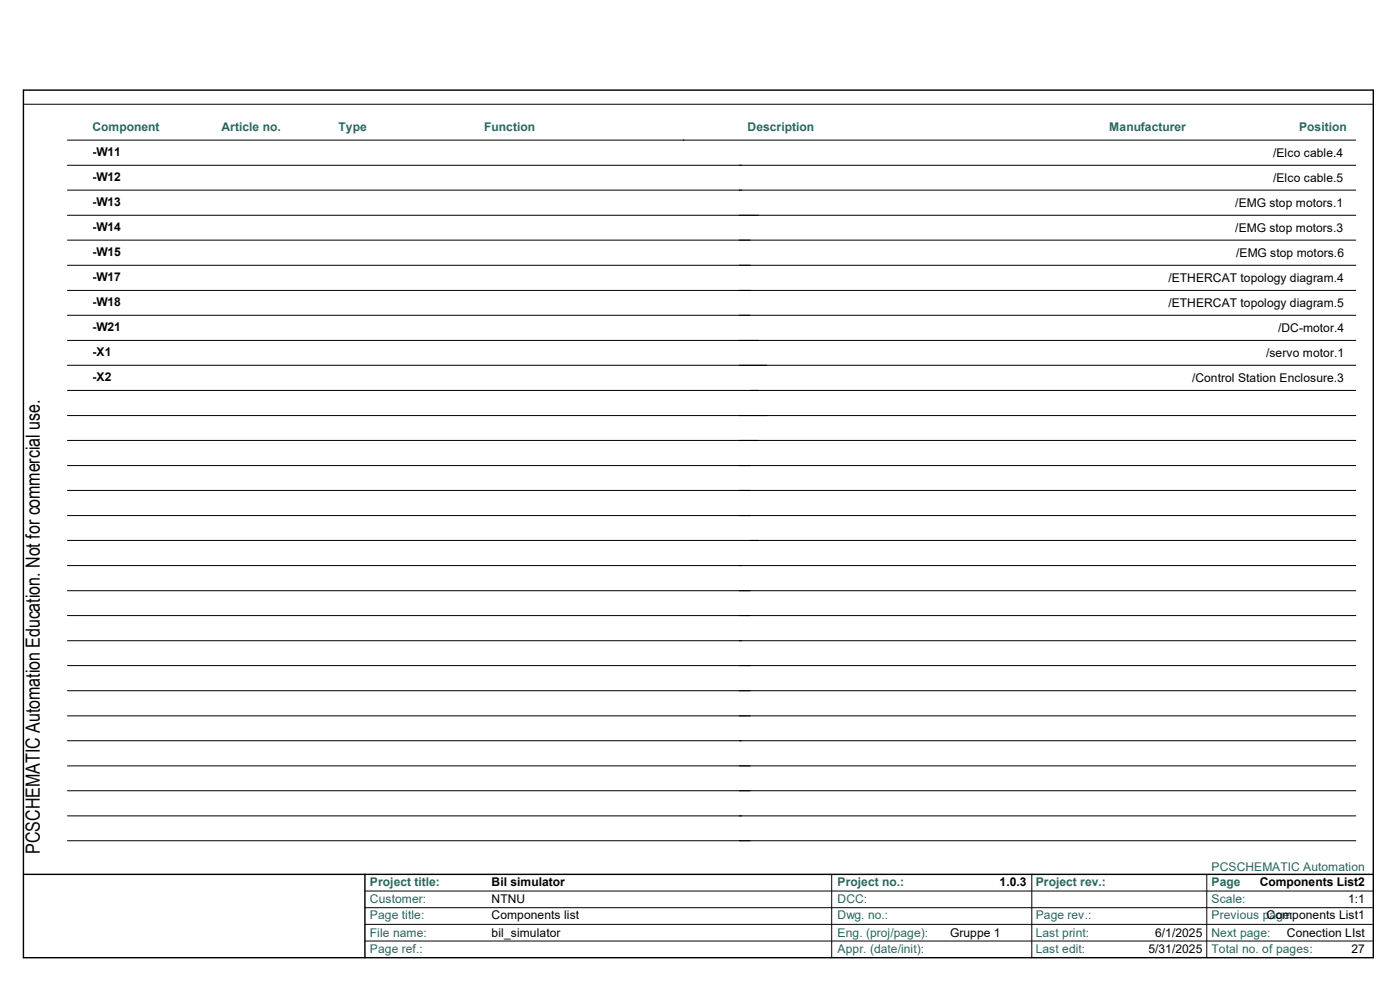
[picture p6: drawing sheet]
<svg xmlns="http://www.w3.org/2000/svg" width="420mm" height="297mm" viewBox="0 0 420 297" stroke-linecap="round" stroke-linejoin="round" font-family="sans-serif">
<defs><g id="words">
<text font-size="5.9" x="12" y="255.9" transform="rotate(-90 12 255.9)">PCSCHEMATIC Automation Education. Not for commercial use.</text>
<g font-size="3.6" fill="#27675f">
<text x="27.8" y="39.3">Component</text>
<text x="66.5" y="39.3">Article no.</text>
<text x="101.5" y="39.3">Type</text>
<text x="145.3" y="39.3">Function</text>
<text x="224.3" y="39.3">Description</text>
<text x="332.7" y="39.3">Manufacturer</text>
<text x="389.7" y="39.3">Position</text>
<text x="363.5" y="260.9">PCSCHEMATIC Automation</text>
<text x="111" y="265.5">Project title:</text>
<text x="251.3" y="265.5">Project no.:</text>
<text x="310.7" y="265.5">Project rev.:</text>
<text x="363.5" y="265.5">Page</text>
<text x="111" y="270.7">Customer:</text>
<text x="111" y="275.5">Page title:</text>
<text x="251.3" y="275.5">Dwg. no.:</text>
<text x="251.3" y="270.7">DCC:</text>
<text x="310.7" y="275.5">Page rev.:</text>
<text x="363.5" y="275.5">Previous page:</text>
<text x="363.5" y="270.7">Scale:</text>
<text x="111" y="280.8">File name:</text>
<text x="251.3" y="280.8">Eng. (proj/page):</text>
<text x="310.7" y="280.8">Last print:</text>
<text x="363.5" y="280.8">Next page:</text>
<text x="111" y="285.5">Page ref.:</text>
<text x="251.3" y="285.5">Appr. (date/init):</text>
<text x="310.7" y="285.5">Last edit:</text>
<text x="363.5" y="285.5">Total no. of pages:</text>
</g>
<g font-size="3.6">
<text x="27.8" y="46.8">-W11</text>
<text x="381.9" y="47">/Elco cable.4</text>
<text x="27.8" y="54.3">-W12</text>
<text x="381.9" y="54.4">/Elco cable.5</text>
<text x="27.8" y="61.8">-W13</text>
<text x="370.6" y="62">/EMG stop motors.1</text>
<text x="27.8" y="69.3">-W14</text>
<text x="370.6" y="69.4">/EMG stop motors.3</text>
<text x="27.8" y="76.8">-W15</text>
<text x="370.8" y="77">/EMG stop motors.6</text>
<text x="27.8" y="84.3">-W17</text>
<text x="350.5" y="84.5">/ETHERCAT topology diagram.4</text>
<text x="27.8" y="91.8">-W18</text>
<text x="350.5" y="91.9">/ETHERCAT topology diagram.5</text>
<text x="27.8" y="99.3">-W21</text>
<text x="383.5" y="99.5">/DC-motor.4</text>
<text x="27.8" y="106.8">-X1</text>
<text x="379.8" y="106.9">/servo motor.1</text>
<text x="27.8" y="114.3">-X2</text>
<text x="357.6" y="114.5">/Control Station Enclosure.3</text>
<text x="147.5" y="265.5">Bil simulator</text>
<text x="299.9" y="265.5">1.0.3</text>
<text x="378" y="265.5">Components List2</text>
<text x="147.5" y="270.7">NTNU</text>
<text x="147.5" y="275.5">Components list</text>
<text x="380" y="275.5">Components List1</text>
<text x="404.5" y="270.7">1:1</text>
<text x="147.5" y="280.8">bil_simulator</text>
<text x="285.1" y="280.8">Gruppe 1</text>
<text x="346.5" y="280.8">6/1/2025</text>
<text x="386.1" y="280.8">Conection LIst</text>
<text x="344.5" y="285.5">5/31/2025</text>
<text x="405.5" y="285.5">27</text>
</g>
</g></defs>
<path d="M7 27h405v260h-405zM7 262h405M109.5 262v25" fill="none" stroke="#000" stroke-width=".42"/>
<g fill="none" stroke="#000" stroke-width=".3">
<path d="M7.3 31.2h404.7M20.2 42h386.5M20.2 49.5h386.5M20.2 57h386.5M20.2 64.5h386.5M20.2 72h386.5M20.2 79.5h386.5M20.2 87h386.5M20.2 94.5h386.5M20.2 102h386.5M20.2 109.5h386.5M20.2 117h386.5"/>
<path d="M20.2 124.5h386.5M20.2 132h386.5M20.2 139.5h386.5M20.2 147h386.5M20.2 154.5h386.5M20.2 162h386.5M20.2 169.5h386.5M20.2 177h386.5M20.2 184.5h386.5M20.2 192h386.5M20.2 199.5h386.5M20.2 207h386.5"/>
<path d="M20.2 214.5h386.5M20.2 222h386.5M20.2 229.5h386.5M20.2 237h386.5M20.2 244.5h386.5M20.2 252h386.5M109.5 272h302.2M109.5 277h302.2M109.5 267h302.5M249.5 262v25M309.5 262v25M362 262v25"/>
<path d="M109.5 282h302.2"/>
</g>
<use href="#words"/>
</svg>
